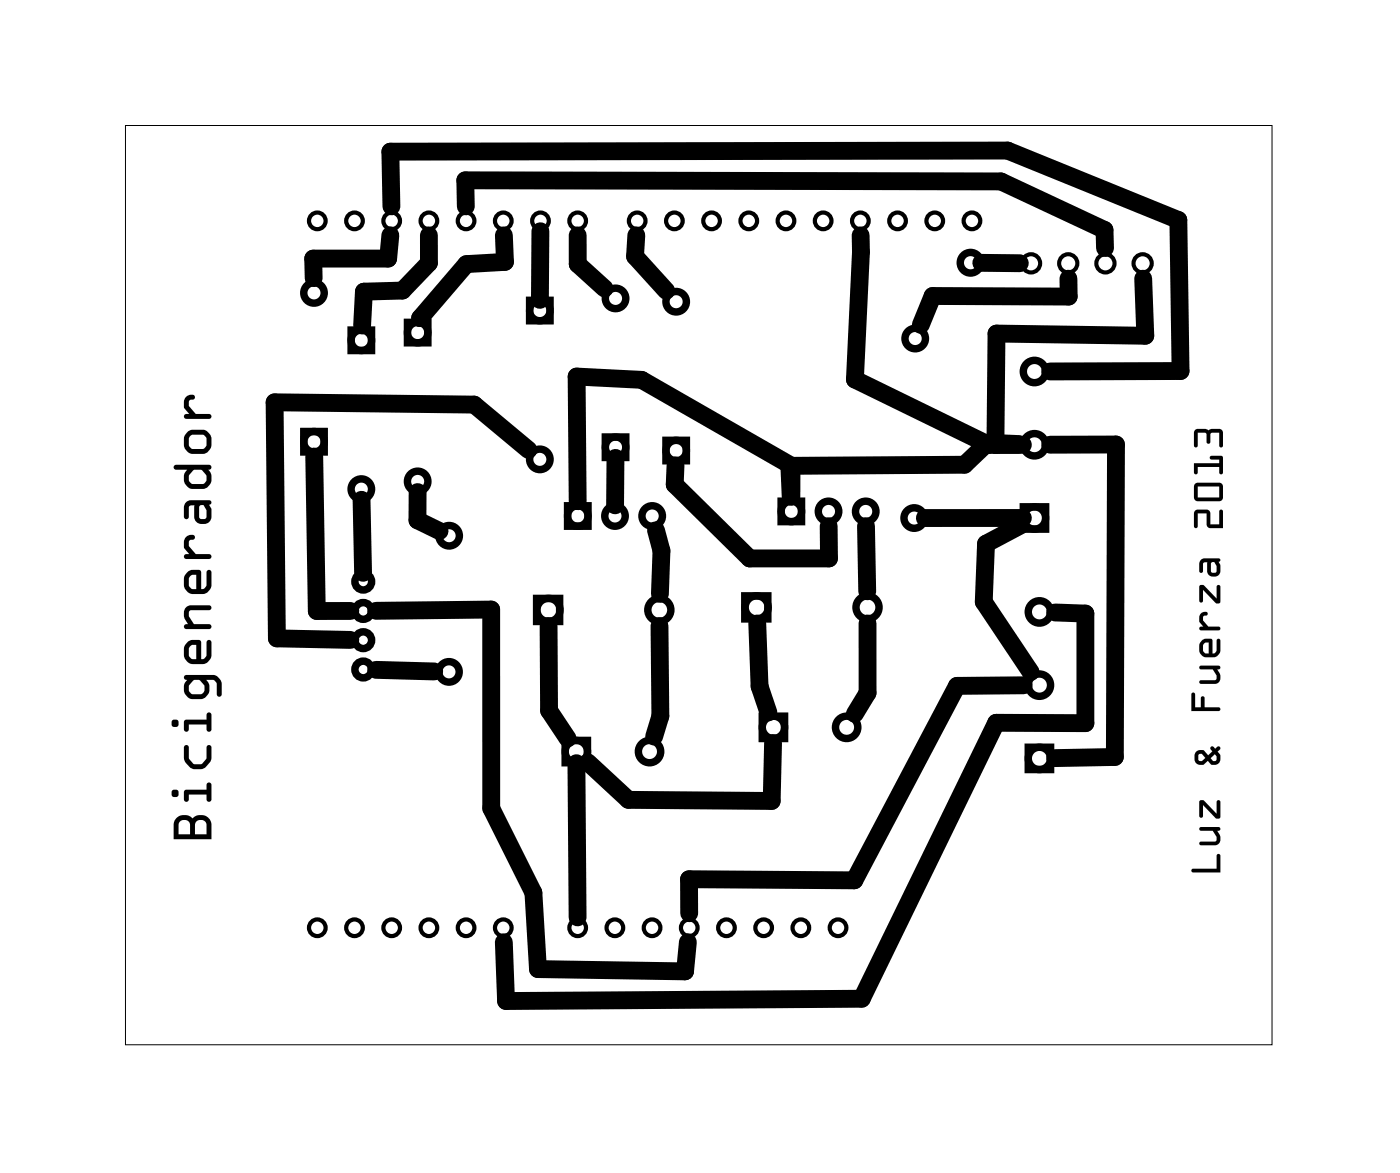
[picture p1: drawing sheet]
<svg xmlns="http://www.w3.org/2000/svg" width="96mm" height="80mm" viewBox="0 0 96 80" stroke-linecap="round" stroke-linejoin="round" font-family="sans-serif">
<path d="M8.6 8.6h78.3v62.7h-78.3z" fill="none" stroke="#000" stroke-width=".07"/>
<g fill="none" stroke="#000" stroke-width=".51">
<path d="M20.7 29.5h1.4v1.4h-1.4zM24 22.5h1.4v1.4h-1.4zM27.8 22h1.4v1.4h-1.4zM36.2 20.5h1.4v1.4h-1.4zM38.8 34.5h1.4v1.4h-1.4zM41.3 29.8h1.4v1.4h-1.4zM45.5 30.1h1.4v1.4h-1.4zM53.3 34.2h1.4v1.4h-1.4zM69.9 34.6h1.5v1.5h-1.5zM36.6 40.9h1.6v1.5h-1.6zM38.6 50.5h1.5v1.6h-1.5zM50.9 40.7h1.5v1.6h-1.5z"/>
<path d="M52.1 48.9h1.5v1.5h-1.5zM70.2 51h1.5v1.5h-1.5z"/>
<circle cx="21.4" cy="20" r=".7"/>
<circle cx="66.3" cy="17.9" r=".7"/>
<circle cx="21.4" cy="30.2" r=".7"/>
<circle cx="24.7" cy="33.4" r=".7"/>
<circle cx="24.7" cy="23.2" r=".7"/>
<circle cx="24.8" cy="39.7" r=".57"/>
<circle cx="28.5" cy="32.9" r=".7"/>
<circle cx="28.5" cy="22.7" r=".7"/>
<circle cx="30.7" cy="36.6" r=".7"/>
<circle cx="36.9" cy="31.4" r=".7"/>
<circle cx="36.9" cy="21.2" r=".7"/>
<circle cx="39.5" cy="35.2" r=".7"/>
<circle cx="42" cy="35.2" r=".7"/>
<circle cx="42" cy="30.5" r=".7"/>
<circle cx="42" cy="20.4" r=".7"/>
<circle cx="44.5" cy="35.2" r=".7"/>
<circle cx="46.2" cy="30.8" r=".7"/>
<circle cx="46.2" cy="20.6" r=".7"/>
<circle cx="54" cy="34.9" r=".7"/>
<circle cx="56.6" cy="34.9" r=".7"/>
<circle cx="59.1" cy="34.9" r=".7"/>
<circle cx="62.4" cy="35.4" r=".7"/>
<circle cx="62.5" cy="23.1" r=".7"/>
<circle cx="70.6" cy="35.4" r=".76"/>
<circle cx="70.6" cy="25.4" r=".76"/>
<circle cx="70.6" cy="30.4" r=".76"/>
<circle cx="24.8" cy="41.7" r=".57"/>
<circle cx="24.8" cy="45.7" r=".57"/>
<circle cx="24.8" cy="43.7" r=".57"/>
<circle cx="30.7" cy="45.9" r=".7"/>
<circle cx="37.5" cy="41.6" r=".79"/>
<circle cx="39.4" cy="51.3" r=".76"/>
<circle cx="44.4" cy="51.3" r=".76"/>
<circle cx="45" cy="41.6" r=".79"/>
<circle cx="51.7" cy="41.5" r=".79"/>
<circle cx="52.8" cy="49.7" r=".76"/>
<circle cx="57.8" cy="49.7" r=".76"/>
<circle cx="59.2" cy="41.5" r=".79"/>
<circle cx="71" cy="51.8" r=".76"/>
<circle cx="71" cy="41.8" r=".76"/>
<circle cx="71" cy="46.8" r=".76"/>
</g>
<g fill="none" stroke="#000" stroke-width=".29">
<circle cx="21.7" cy="15.1" r=".57"/>
<circle cx="24.2" cy="15.1" r=".57"/>
<circle cx="26.7" cy="15.1" r=".57"/>
<circle cx="29.3" cy="15.1" r=".57"/>
<circle cx="31.8" cy="15.1" r=".57"/>
<circle cx="34.4" cy="15.1" r=".57"/>
<circle cx="36.9" cy="15.1" r=".57"/>
<circle cx="39.4" cy="15.1" r=".57"/>
<circle cx="43.5" cy="15.1" r=".57"/>
<circle cx="46.1" cy="15.1" r=".57"/>
<circle cx="48.6" cy="15.1" r=".57"/>
<circle cx="51.1" cy="15.1" r=".57"/>
<circle cx="53.7" cy="15.1" r=".57"/>
<circle cx="56.2" cy="15.1" r=".57"/>
<circle cx="58.8" cy="15.1" r=".57"/>
<circle cx="61.3" cy="15.1" r=".57"/>
<circle cx="63.8" cy="15.1" r=".57"/>
<circle cx="66.4" cy="15.1" r=".57"/>
<circle cx="21.7" cy="63.3" r=".57"/>
<circle cx="24.2" cy="63.3" r=".57"/>
<circle cx="26.7" cy="63.3" r=".57"/>
<circle cx="29.3" cy="63.3" r=".57"/>
<circle cx="31.8" cy="63.3" r=".57"/>
<circle cx="34.4" cy="63.3" r=".57"/>
<circle cx="39.4" cy="63.3" r=".57"/>
<circle cx="42" cy="63.3" r=".57"/>
<circle cx="44.5" cy="63.3" r=".57"/>
<circle cx="47.1" cy="63.3" r=".57"/>
<circle cx="49.6" cy="63.3" r=".57"/>
<circle cx="52.1" cy="63.3" r=".57"/>
<circle cx="54.7" cy="63.3" r=".57"/>
<circle cx="57.2" cy="63.3" r=".57"/>
</g>
<g fill="#000">
<path d="M81.6 34.9l.2-.1 .8 .1 .1 .1v.8h.6v-.9a.13 .13 0 0 1 .1-.1 .13 .13 0 0 1 .1 .1v1.2h-.8l-.2-.1-.1-.2v-.8h-.6v.9a.13 .13 0 0 1-.1 .2 .14 .14 0 0 1-.2-.2v-.9zM81.6 33h.2h1.6l.1 .2v.9l-.2 .1h-1.6l-.2-.2v-.8zM81.8 33.2v.8h1.5v-.8zM81.5 31.6h1.8v-.2h-.6a.13 .13 0 0 1-.1-.2 .13 .13 0 0 1 .1-.1h.7l.1 .1v1.1a.13 .13 0 0 1-.1 .1 .13 .13 0 0 1-.1-.1v-.4h-1.5v.4a.13 .13 0 0 1-.1 .1 .13 .13 0 0 1-.2-.1zM81.6 29.4a.92 .92 0 0 1 .8-.1l.1 .1 .1-.1a.92 .92 0 0 1 .8 .1l.1 .1v.9a.13 .13 0 0 1-.1 .1 .13 .13 0 0 1-.1-.1v-.9l-.6 .1v.6a.13 .13 0 0 1-.2 .1 .13 .13 0 0 1-.1-.1v-.6l-.6-.1v.9a.13 .13 0 0 1-.1 .1 .13 .13 0 0 1-.2-.1v-.9z"/>
<path d="M81.6 34.9l.2-.1 .8 .1 .1 .1v.8h.6v-.9a.13 .13 0 0 1 .1-.1 .13 .13 0 0 1 .1 .1v1.2h-.8l-.2-.1-.1-.2v-.8h-.6v.9a.13 .13 0 0 1-.1 .2 .14 .14 0 0 1-.2-.2v-.9zM81.6 34.9l-.1 .1v.9a.14 .14 0 0 0 .2 .2 .13 .13 0 0 0 .1-.2v-.9h.6l.1 1 .2 .1h.8v-1.2a.13 .13 0 0 0-.1-.1 .13 .13 0 0 0-.1 .1v.9h-.7v-.8v-.1l-.8-.1zM81.6 33h.2h1.6l.1 .2v.9l-.2 .1h-1.6l-.2-.2v-.8zM81.6 33l-.1 .2v.8l.2 .2h1.6l.2-.1v-.9l-.1-.2h-1.6zM81.8 33.2v.8h1.5v-.8zM81.8 33.2h1.5v.8h-1.5zM81.5 31.6h1.8v-.2h-.6a.13 .13 0 0 1-.1-.2 .13 .13 0 0 1 .1-.1l.8 .1v1.1a.13 .13 0 0 1-.1 .1 .13 .13 0 0 1-.1-.1v-.4h-1.5v.4a.13 .13 0 0 1-.1 .1 .13 .13 0 0 1-.2-.1zM81.5 31.6v.7a.13 .13 0 0 0 .2 .1 .13 .13 0 0 0 .1-.1v-.4h1.5v.4a.13 .13 0 0 0 .1 .1 .13 .13 0 0 0 .1-.1v-1.1l-.1-.1h-.7a.13 .13 0 0 0-.1 .1 .13 .13 0 0 0 .1 .2h.6v.2zM81.6 29.4a.92 .92 0 0 1 .8-.1l.1 .1 .1-.1a.92 .92 0 0 1 .8 .1l.1 .1v.9a.13 .13 0 0 1-.1 .1 .13 .13 0 0 1-.1-.1v-.9l-.6 .1v.6a.13 .13 0 0 1-.2 .1 .13 .13 0 0 1-.1-.1v-.6l-.6-.1v.9a.13 .13 0 0 1-.1 .1 .13 .13 0 0 1-.2-.1v-.9zM81.6 29.4l-.1 .1v.9a.13 .13 0 0 0 .2 .1 .13 .13 0 0 0 .1-.1v-.9l.6 .1v.6a.13 .13 0 0 0 .1 .1 .13 .13 0 0 0 .1-.1l.1-.6 .6-.1v.9a.13 .13 0 0 0 .1 .1 .13 .13 0 0 0 .1-.1v-.9l-.1-.1a.92 .92 0 0 0-.8-.1l-.1 .1-.1-.1a.92 .92 0 0 0-.8 .1z"/>
<path d="M12.1 55.8l.3-.1 .2-.1 .5 .3a.74 .74 0 0 1 .8-.2 .74 .74 0 0 1 .5 .6v1h-2.5v-1.2zM13.4 56.1l-.1 .2v.7h.8v-.7a.4 .4 0 0 0-.3-.3 .4 .4 0 0 0-.4 .1zM12.3 56.1l-.1 .2v.7h.8v-.7a.4 .4 0 0 0-.3-.3 .4 .4 0 0 0-.4 .1zM12.6 54l1.5-.1v-.3a.17 .17 0 0 1 .2-.2 .17 .17 0 0 1 .1 .2v1a.17 .17 0 0 1-.1 .1 .17 .17 0 0 1-.2-.1v-.4h-1.2v.4a.17 .17 0 0 1-.2 .1 .17 .17 0 0 1-.1-.1zM11.7 54.2a.26 .26 0 0 1 .5 0 .26 .26 0 0 1-.5 0zM12.6 50.9h.2l.1 .1v.8l.4 .4h.5l.3-.4v-.8a.17 .17 0 0 1 .2-.1 .17 .17 0 0 1 .1 .1v.7a.95 .95 0 0 1-.9 .8 .95 .95 0 0 1-.9-.8zM12.6 49.2l1.5-.1v-.3a.17 .17 0 0 1 .2-.2 .17 .17 0 0 1 .1 .2v1a.17 .17 0 0 1-.1 .2 .17 .17 0 0 1-.2-.2v-.3h-1.2v.3a.17 .17 0 0 1-.2 .2 .17 .17 0 0 1-.1-.2zM11.7 49.4a.26 .26 0 0 1 .5 0 .26 .26 0 0 1-.5 0zM12.6 46.1h2.1l.4 .4v.9a.17 .17 0 0 1-.1 .2 .17 .17 0 0 1-.2-.2v-.8l-.2-.2h-.5a.76 .76 0 0 1 .2 .8l-.2 .4a1.16 1.16 0 0 1-1 .1h-.2l-.2-.3a.88 .88 0 0 1-.1-.8l.2-.2-.2-.1zM13.2 46.5l-.3 .3v.4l.3 .2h.6a.48 .48 0 0 0 .1-.6l-.3-.4zM12.8 43.9a.91 .91 0 0 1 .9-.2v1.3h.2l.2-.2v-.9a.17 .17 0 0 1 .2-.2 .17 .17 0 0 1 .1 .2v.9l-.2 .4a1.37 1.37 0 0 1-1.2 .1l-.2-.2a.83 .83 0 0 1-.2-.8zM13 44.1l-.1 .2v.5l.2 .2h.3v-1zM12.7 41.5l.3-.2h1.3a.17 .17 0 0 1 .1 .2 .17 .17 0 0 1-.1 .2h-1.3l-.1 .1v.3l.3 .5h1.1a.17 .17 0 0 1 .1 .2 .17 .17 0 0 1-.1 .1h-1.6a.17 .17 0 0 1-.1-.1 .17 .17 0 0 1 .1-.2h.1a.9 .9 0 0 1-.1-1.1zM12.8 39.1a.91 .91 0 0 1 .9-.1v1.2h.2l.2-.2v-.9a.17 .17 0 0 1 .2-.2 .17 .17 0 0 1 .1 .2v.9l-.2 .4a1.37 1.37 0 0 1-1.2 .1l-.2-.2a.83 .83 0 0 1-.2-.8zM13 39.3l-.1 .2v.5l.2 .2h.3v-1zM12.7 36.7l.4-.2a.18 .18 0 0 1 .2 .2 .18 .18 0 0 1-.2 .1l-.2 .1v.4l.5 .5h.9a.17 .17 0 0 1 .1 .2 .17 .17 0 0 1-.1 .2h-1.6a.17 .17 0 0 1-.1-.2 .17 .17 0 0 1 .1-.2h.2l-.3-.4v-.4zM12.7 34.3l.3-.1h1.3a.15 .15 0 0 1 .1 .1 .15 .15 0 0 1-.1 .2 .91 .91 0 0 1-.2 1.2 .59 .59 0 0 1-.8-.4v-.8l-.4 .1v.7a.17 .17 0 0 1-.2 .1 .17 .17 0 0 1-.1-.1v-.7zM13.6 34.5v.8l.1 .1h.3l.1-.1v-.5l-.2-.3zM11.9 31.8l2.4-.1a.17 .17 0 0 1 .1 .2 .17 .17 0 0 1-.2 .2l.2 .4v.4l-.2 .3a1.39 1.39 0 0 1-1.2 .2 .78 .78 0 0 1-.4-1.1l.2-.2h-.8l-.1-.1zM13.2 32.1l-.3 .4v.3l.1 .1 .2 .1h.8l.1-.2v-.3l-.3-.4zM12.8 29.5a1.32 1.32 0 0 1 1.1-.2l.4 .3a.83 .83 0 0 1 .1 .8l-.2 .4a1.37 1.37 0 0 1-1.2 .2l-.2-.2a.83 .83 0 0 1-.2-.9zM13 29.8l-.1 .2v.4l.2 .2h.8l.2-.1v-.6l-.2-.2h-.7zM12.7 27.1l.4-.2a.18 .18 0 0 1 .2 .2 .18 .18 0 0 1-.2 .2l-.2 .1v.3l.5 .6h.9a.17 .17 0 0 1 .1 .1 .17 .17 0 0 1-.1 .2h-1.6a.17 .17 0 0 1-.1-.2 .17 .17 0 0 1 .1-.1h.2l-.3-.5v-.4z"/>
<path d="M12.1 55.8l.3-.1 .2-.1 .5 .3a.74 .74 0 0 1 .8-.2 .74 .74 0 0 1 .5 .6v1h-2.5v-1.2zM12.1 55.8l-.2 .3v1.2h2.5v-1a.74 .74 0 0 0-.5-.6 .74 .74 0 0 0-.8 .2 .79 .79 0 0 0-1-.1zM13.4 56.1l-.1 .2v.7h.8v-.7a.4 .4 0 0 0-.3-.3 .4 .4 0 0 0-.4 .1zM13.4 56.1l.4-.1a.34 .34 0 0 1 .3 .3v.7h-.8v-.7zM12.3 56.1l-.1 .2v.7h.8v-.7a.4 .4 0 0 0-.3-.3 .4 .4 0 0 0-.4 .1zM12.3 56.1l.3-.1a.34 .34 0 0 1 .4 .3v.7h-.8v-.7zM12.6 54l1.5-.1v-.3a.17 .17 0 0 1 .2-.2 .17 .17 0 0 1 .1 .2v1a.17 .17 0 0 1-.1 .1 .17 .17 0 0 1-.2-.1v-.4h-1.2v.4a.17 .17 0 0 1-.2 .1 .17 .17 0 0 1-.1-.1zM12.6 54v.6a.17 .17 0 0 0 .1 .1 .17 .17 0 0 0 .2-.1v-.4h1.2v.4a.17 .17 0 0 0 .2 .1 .17 .17 0 0 0 .1-.1v-1a.17 .17 0 0 0-.1-.2 .17 .17 0 0 0-.2 .2v.3zM11.7 54.2a.26 .26 0 0 1 .5 0 .26 .26 0 0 1-.5 0zM11.7 54.2a.26 .26 0 0 0 .5 0 .26 .26 0 0 0-.5 0zM12.6 50.9h.2l.1 .1v.8l.4 .4h.5l.3-.4v-.8a.17 .17 0 0 1 .2-.1 .17 .17 0 0 1 .1 .1v.7l-.1 .4a.96 .96 0 0 1-.9 .4 .96 .96 0 0 1-.8-.7zM12.6 50.9v.9l.3 .5a.96 .96 0 0 0 1.2 0l.3-.4v-.9a.17 .17 0 0 0-.1-.1 .17 .17 0 0 0-.2 .1v.8l-.3 .4h-.5l-.4-.4v-.8l-.1-.1zM12.6 49.2l1.5-.1v-.3a.17 .17 0 0 1 .2-.2 .17 .17 0 0 1 .1 .2v1a.17 .17 0 0 1-.1 .2 .17 .17 0 0 1-.2-.2v-.3h-1.2v.3a.17 .17 0 0 1-.2 .2 .17 .17 0 0 1-.1-.2zM12.6 49.2v.6a.17 .17 0 0 0 .1 .2 .17 .17 0 0 0 .2-.2v-.3h1.2v.3a.17 .17 0 0 0 .2 .2 .17 .17 0 0 0 .1-.2v-1a.17 .17 0 0 0-.1-.2 .17 .17 0 0 0-.2 .2v.3zM11.7 49.4a.26 .26 0 0 1 .5 0 .26 .26 0 0 1-.5 0zM11.7 49.4a.26 .26 0 0 0 .5 0 .26 .26 0 0 0-.5 0zM12.6 46.1h2.1l.4 .4v.9a.17 .17 0 0 1-.1 .2 .17 .17 0 0 1-.2-.2v-.8l-.2-.2h-.5a.76 .76 0 0 1 .2 .8l-.2 .4a1.16 1.16 0 0 1-1 .1h-.2l-.2-.3a.88 .88 0 0 1-.1-.8l.2-.2a.17 .17 0 0 1-.2-.1 .17 .17 0 0 1 0-.2zM12.6 46.1a.17 .17 0 0 0 0 .2 .17 .17 0 0 0 .2 .1l-.2 .2a.88 .88 0 0 0 .1 .8l.2 .3h.2a1.16 1.16 0 0 0 1-.1l.2-.4a.75 .75 0 0 0-.2-.8h.5l.2 .2v.8a.17 .17 0 0 0 .2 .2 .17 .17 0 0 0 .1-.2v-.9l-.4-.4zM13.2 46.5l-.3 .3v.4l.3 .2h.6a.48 .48 0 0 0 .1-.6l-.3-.4zM13.2 46.5l.4-.1 .4 .5a.43 .43 0 0 1-.2 .5h-.6l-.3-.2v-.4zM12.8 43.9a.8 .8 0 0 1 .8-.2l.1 .2v1.1h.2l.2-.2v-.9a.17 .17 0 0 1 .2-.2 .17 .17 0 0 1 .1 .2v.9l-.2 .4a1.37 1.37 0 0 1-1.2 .1l-.2-.1-.2-.3v-.7zM12.8 43.9l-.2 .4a.87 .87 0 0 0 .3 .9l.1 .1a1.37 1.37 0 0 0 1.2-.1l.2-.4v-.9a.17 .17 0 0 0-.1-.2 .17 .17 0 0 0-.2 .2v.9l-.2 .2h-.2v-1.1l-.1-.2a.97 .97 0 0 0-.8 .2zM13 44.1l-.1 .2v.5l.2 .2h.3v-1zM13 44.1l.4-.1v1h-.3l-.2-.2v-.5zM12.7 41.5l.3-.2h1.3a.17 .17 0 0 1 .1 .2 .17 .17 0 0 1-.1 .2h-1.3l-.1 .1v.3l.3 .5h1.1a.17 .17 0 0 1 .1 .2 .17 .17 0 0 1-.1 .1h-1.6a.17 .17 0 0 1-.1-.1 .17 .17 0 0 1 .1-.2h.1a.9 .9 0 0 1-.1-1.1zM12.7 41.5l-.1 .1v.4l.2 .6h-.1a.17 .17 0 0 0-.1 .2 .17 .17 0 0 0 .1 .1h1.6a.17 .17 0 0 0 .1-.1 .17 .17 0 0 0-.1-.2h-1.1l-.3-.5v-.3l.1-.1h1.3a.16 .16 0 0 0 .1-.2 .16 .16 0 0 0-.1-.2h-1.3zM12.8 39.1a.8 .8 0 0 1 .8-.2l.1 .2v1.1h.2l.2-.2v-.9a.17 .17 0 0 1 .2-.2 .17 .17 0 0 1 .1 .2v.9l-.2 .4a1.37 1.37 0 0 1-1.2 .1l-.2-.1-.2-.3v-.7zM12.8 39.1l-.2 .4a.87 .87 0 0 0 .3 .9l.1 .1a1.37 1.37 0 0 0 1.2-.1l.2-.4v-.9a.17 .17 0 0 0-.1-.2 .17 .17 0 0 0-.2 .2v.9l-.2 .2h-.2v-1.1l-.1-.2a.97 .97 0 0 0-.8 .2zM13 39.3l-.1 .2v.5l.2 .2h.3v-1zM13 39.3l.4-.1v1h-.3l-.2-.2v-.5zM12.7 36.7l.4-.2a.18 .18 0 0 1 .2 .2 .18 .18 0 0 1-.2 .2l-.2 .1v.3l.5 .5h.9a.17 .17 0 0 1 .1 .2 .17 .17 0 0 1-.1 .2h-1.6a.17 .17 0 0 1-.1-.2 .17 .17 0 0 1 .1-.2h.2l-.3-.4v-.4zM12.7 36.7l-.1 .3v.4l.3 .4h-.2a.17 .17 0 0 0-.1 .2 .17 .17 0 0 0 .1 .2h1.6a.17 .17 0 0 0 .1-.2 .17 .17 0 0 0-.1-.2h-.9l-.5-.5v-.4a.28 .28 0 0 0 .4-.3l-.2-.1zM12.7 34.3l.3-.2h1.3a.15 .15 0 0 1 .1 .2 .15 .15 0 0 1-.1 .2l.1 .2a.92 .92 0 0 1-.3 1 .59 .59 0 0 1-.8-.4v-.8l-.4 .1v.7a.17 .17 0 0 1-.2 .1 .17 .17 0 0 1-.1-.1v-.7zM12.7 34.3a1.36 1.36 0 0 0-.1 1l.1 .1 .2-.1v-.7l.4-.1v.1a1.35 1.35 0 0 0 .1 1 .63 .63 0 0 0 1-.3 .86 .86 0 0 0-.1-.8 .15 .15 0 0 0 .1-.2 .15 .15 0 0 0-.1-.1h-1.3zM13.6 34.5v.8l.1 .1h.3l.1-.1v-.5l-.2-.3zM13.6 34.5h.3a.84 .84 0 0 1 .2 .8l-.3 .1-.2-.1zM11.9 31.8l2.4-.1a.17 .17 0 0 1 .1 .2 .17 .17 0 0 1-.2 .2l.2 .4v.4l-.2 .3a1.4 1.4 0 0 1-1.2 .2l-.3-.3a.88 .88 0 0 1-.1-.8l.2-.2h-.8l-.1-.1zM11.9 31.8v.2l.1 .1h.8l-.2 .2a.88 .88 0 0 0 .1 .8l.2 .2a1.87 1.87 0 0 0 1.2 0l.2-.2 .1-.3v-.4l-.2-.3a.17 .17 0 0 0 .2-.2 .17 .17 0 0 0-.1-.2zM13.2 32.1l-.3 .4v.3l.1 .2h.8h.2l.1-.2v-.3l-.3-.4zM13.2 32.1h.6l.3 .4v.3l-.1 .2h-.8l-.2-.1-.1-.1v-.3zM12.8 29.5l.4-.2h.7l.2 .1 .3 .4v.2v.5l-.2 .3a1.37 1.37 0 0 1-1.2 .2l-.2-.2-.2-.3v-.6zM12.8 29.5l-.2 .5a.87 .87 0 0 0 .3 .9l.1 .1a1.37 1.37 0 0 0 1.2-.2l.2-.4a.79 .79 0 0 0-.1-.8l-.4-.3a1.32 1.32 0 0 0-1.1 .2zM13 29.8l-.1 .2v.4l.2 .2h.8l.2-.1v-.6l-.2-.2h-.7zM13 29.8l.2-.1h.7l.2 .2v.6l-.2 .2-.8-.1-.2-.2v-.4zM12.7 27.1l.4-.2a.18 .18 0 0 1 .2 .2 .18 .18 0 0 1-.2 .2l-.2 .1v.3l.5 .6h.9a.17 .17 0 0 1 .1 .1 .17 .17 0 0 1-.1 .2h-1.6a.17 .17 0 0 1-.1-.2 .17 .17 0 0 1 .1-.1h.2l-.3-.5v-.4zM12.7 27.1l-.1 .3v.4l.3 .5h-.2a.17 .17 0 0 0-.1 .1 .17 .17 0 0 0 .1 .2h1.6a.17 .17 0 0 0 .1-.2 .17 .17 0 0 0-.1-.1h-.9l-.5-.6v-.4a.28 .28 0 0 0 .4-.2l-.2-.1z"/>
<path d="M81.4 59.3h1.7v-.9a.13 .13 0 0 1 .1-.1 .13 .13 0 0 1 .1 .1v1.2h-1.8l-.1-.1zM81.9 56.5h1.3a.13 .13 0 0 1 .1 .1 .13 .13 0 0 1-.1 .1h-.1a.56 .56 0 0 1 .3 .6 .56 .56 0 0 1-.4 .4h-1a.13 .13 0 0 1-.1-.1 .13 .13 0 0 1 .1-.1l1-.1 .1-.3-.3-.4h-.8zM81.9 54.7h.3l.9 .9v-.8a.13 .13 0 0 1 .1-.2 .13 .13 0 0 1 .1 .2v1.1h-.3l-.8-.9v.7a.13 .13 0 0 1-.2 .1 .13 .13 0 0 1-.1-.1zM81.7 51.3l.5-.1 .3 .4 .3-.3-.1-.1a.15 .15 0 0 1 .1-.2 .15 .15 0 0 1 .2 .1l.1-.1a.13 .13 0 0 1 .2 0 .13 .13 0 0 1 0 .2l-.2 .1a.49 .49 0 0 1 .2 .7 .49 .49 0 0 1-.6 .2l-.2-.3-.3 .3a.51 .51 0 0 1-.6-.2 .51 .51 0 0 1 .1-.7zM82.7 51.8l.1 .2h.2l.1-.4-.1-.1zM81.9 51.5l-.1 .3 .1 .2h.2l.2-.3-.2-.2zM81.4 47.3l.2 .1v.9h.4v-.6a.13 .13 0 0 1 .1-.2 .14 .14 0 0 1 .2 .2v.6h.9a.13 .13 0 0 1 .1 .1 .13 .13 0 0 1-.1 .1h-1.8zM81.9 45.5l1.3-.1a.13 .13 0 0 1 .1 .2 .13 .13 0 0 1-.1 .1h-.1a.56 .56 0 0 1 .3 .5 .56 .56 0 0 1-.4 .5h-1a.13 .13 0 0 1-.1-.1 .13 .13 0 0 1 .1-.2h1l.1-.3-.3-.4h-.8zM82.1 43.7l.3-.1h.4v1h.1l.2-.2v-.7a.13 .13 0 0 1 .1-.1 .13 .13 0 0 1 .1 .1v.8l-.1 .2a1.05 1.05 0 0 1-.9 .2l-.3-.2a.63 .63 0 0 1-.1-.6zM82.2 43.9v.6l.1 .1h.2v-.7zM82 41.9l.3-.1a.14 .14 0 0 1 .2 .1 .14 .14 0 0 1-.2 .1l-.1 .1v.3l.3 .4h.7a.13 .13 0 0 1 .1 .1 .13 .13 0 0 1-.1 .1h-1.2a.13 .13 0 0 1-.1-.1 .13 .13 0 0 1 .1-.1h.2l-.3-.4v-.2zM81.9 40h.3l.9 .9v-.8a.13 .13 0 0 1 .1-.2 .13 .13 0 0 1 .1 .2v1.1h-.3l-.8-.9v.7a.13 .13 0 0 1-.2 .1 .13 .13 0 0 1-.1-.1zM82 38.2l.3-.1h.9a.12 .12 0 0 1 .1 .1 .12 .12 0 0 1-.1 .2l.1 .2v.4a.46 .46 0 0 1-.4 .4 .46 .46 0 0 1-.5-.4v-.6l-.2 .1v.5a.13 .13 0 0 1-.2 .1 .13 .13 0 0 1-.1-.1v-.5zM82.7 38.4v.6l.3 .1 .1-.5-.2-.2z"/>
<path d="M81.4 59.3h1.7v-.9a.13 .13 0 0 1 .1-.1 .13 .13 0 0 1 .1 .1v1.2h-1.8l-.1-.1zM81.4 59.3v.2l.1 .1h1.8v-1.2a.13 .13 0 0 0-.1-.1 .13 .13 0 0 0-.1 .1v.9zM81.9 56.5h1.3a.13 .13 0 0 1 .1 .1 .13 .13 0 0 1-.1 .1h-.1a.58 .58 0 0 1-.1 1h-1a.13 .13 0 0 1-.1-.1 .13 .13 0 0 1 .1-.1l1-.1 .1-.3-.3-.4h-.8zM81.9 56.5l.1 .2h.8l.3 .4-.1 .3-1 .1a.12 .12 0 0 0-.1 .1 .12 .12 0 0 0 .1 .1h1a.5 .5 0 0 0 .3-.7l-.2-.3h.1a.13 .13 0 0 0 .1-.1 .13 .13 0 0 0-.1-.1zM81.9 54.7h.3l.9 .9v-.8a.13 .13 0 0 1 .1-.2 .13 .13 0 0 1 .1 .2v1.1h-.3l-.8-.9v.7a.13 .13 0 0 1-.2 .1 .13 .13 0 0 1-.1-.1zM81.9 54.7v1a.13 .13 0 0 0 .1 .1 .13 .13 0 0 0 .1-.1v-.7l.9 .9h.3v-1.1a.13 .13 0 0 0-.1-.2 .13 .13 0 0 0-.1 .2v.8l-.9-.9zM81.7 51.3l.5-.1 .3 .4 .3-.3-.1-.1a.16 .16 0 0 1 .1-.2 .16 .16 0 0 1 .2 .1l.1-.1a.13 .13 0 0 1 .2 0 .13 .13 0 0 1 0 .2l-.2 .1a.49 .49 0 0 1 .2 .7 .49 .49 0 0 1-.6 .2l-.2-.3-.3 .3a.52 .52 0 0 1-.6-.2 .52 .52 0 0 1 .1-.7zM81.7 51.3a.51 .51 0 0 0-.1 .7 .51 .51 0 0 0 .6 .2l.3-.3 .2 .3a.47 .47 0 0 0 .5-.1 .47 .47 0 0 0 .1-.6l-.2-.2 .2-.1a.13 .13 0 0 0 0-.2 .13 .13 0 0 0-.2 0l-.1 .1a.15 .15 0 0 0-.2-.1 .15 .15 0 0 0-.1 .2l.1 .1-.3 .3-.3-.4zM82.7 51.8l.1 .2 .2-.1 .1-.3-.1-.1zM82.7 51.8l.3-.3 .1 .1-.1 .4h-.2zM81.9 51.5l-.1 .3 .1 .1 .2 .1 .2-.3-.2-.2zM81.9 51.5h.2l.2 .2-.2 .3h-.2l-.1-.2zM81.4 47.3l.2 .1v.9h.4v-.6a.13 .13 0 0 1 .1-.2 .14 .14 0 0 1 .2 .2v.6h.9a.13 .13 0 0 1 .1 .1 .13 .13 0 0 1-.1 .1h-1.8zM81.4 47.3v1.2h1.8a.13 .13 0 0 0 .1-.1 .13 .13 0 0 0-.1-.1h-.9v-.6a.14 .14 0 0 0-.2-.2 .13 .13 0 0 0-.1 .2v.6h-.4v-.9zM81.9 45.5l1.3-.1a.13 .13 0 0 1 .1 .2 .13 .13 0 0 1-.1 .1h-.1a.58 .58 0 0 1-.1 1h-1a.13 .13 0 0 1-.1-.1 .13 .13 0 0 1 .1-.2h1l.1-.3-.3-.4h-.8zM81.9 45.5l.1 .2h.8l.3 .4-.1 .3h-1a.12 .12 0 0 0-.1 .2 .12 .12 0 0 0 .1 .1h1a.5 .5 0 0 0 .3-.7l-.2-.3h.1a.13 .13 0 0 0 .1-.1 .13 .13 0 0 0-.1-.2zM82.1 43.7l.3-.1h.4v1l.3-.2v-.7a.13 .13 0 0 1 .1-.1 .13 .13 0 0 1 .1 .1v.8l-.1 .2a1.05 1.05 0 0 1-.9 .2l-.4-.4v-.5zM82.1 43.7l-.2 .4a.66 .66 0 0 0 .2 .7l.2 .1a1.05 1.05 0 0 0 .9-.2l.1-.2v-.8a.13 .13 0 0 0-.1-.1 .13 .13 0 0 0-.1 .1v.7l-.2 .2h-.1v-1h-.4zM82.2 43.9v.6l.1 .1h.2v-.7zM82.2 43.9h.3v.7h-.2l-.1-.1zM82 41.9l.3-.1a.14 .14 0 0 1 .2 .1 .14 .14 0 0 1-.2 .1l-.1 .1v.3l.3 .4h.7a.13 .13 0 0 1 .1 .1 .13 .13 0 0 1-.1 .1h-1.2a.13 .13 0 0 1-.1-.1 .13 .13 0 0 1 .1-.1h.2l-.3-.4v-.2zM82 41.9l-.1 .3v.2l.3 .4h-.2a.13 .13 0 0 0-.1 .1 .13 .13 0 0 0 .1 .1h1.2a.13 .13 0 0 0 .1-.1 .13 .13 0 0 0-.1-.1h-.7l-.4-.4 .1-.3a.19 .19 0 0 0 .2-.1 .19 .19 0 0 0 0-.2h-.1zM81.9 40h.3l.9 .9v-.8a.13 .13 0 0 1 .1-.2 .13 .13 0 0 1 .1 .2v1.1h-.3l-.8-.9v.7a.13 .13 0 0 1-.2 .1 .13 .13 0 0 1-.1-.1zM81.9 40v1a.13 .13 0 0 0 .1 .1 .13 .13 0 0 0 .1-.1v-.7l.9 .9h.3v-1.1a.13 .13 0 0 0-.1-.2 .13 .13 0 0 0-.1 .2v.8l-.9-.9zM82 38.2l.3-.1h.9a.12 .12 0 0 1 .1 .1 .12 .12 0 0 1-.1 .2l.1 .2v.4a.46 .46 0 0 1-.4 .4 .46 .46 0 0 1-.5-.4v-.6l-.2 .1v.5a.13 .13 0 0 1-.2 .1 .13 .13 0 0 1-.1-.1v-.5zM82 38.2l-.1 .3v.5a.13 .13 0 0 0 .1 .1 .13 .13 0 0 0 .1-.1l.1-.5 .3-.1-.1 .6a.46 .46 0 0 0 .5 .4 .46 .46 0 0 0 .4-.4v-.4l-.1-.2a.12 .12 0 0 0 .1-.2 .12 .12 0 0 0-.1-.1h-.9zM82.7 38.4v.6l.3 .1 .1-.5-.2-.2zM82.7 38.4h.2l.2 .2-.1 .5-.3-.1z"/>
</g>
<g fill="none" stroke="#000" stroke-width=".28">
<circle cx="70.4" cy="18" r=".62"/>
<circle cx="72.9" cy="18" r=".62"/>
<circle cx="75.5" cy="18" r=".62"/>
<circle cx="78" cy="18" r=".62"/>
</g>
<g fill="none" stroke="#000" stroke-width="1.2">
<path d="M26.7 16.1l-.2 1.6h-5.1v1.3M26.7 14.1v-3.7l42.1-.1 11.7 4.7 .1 10.3-8.9 .1M29.3 16.1v1.9l-1.8 1.8-2.6 .1-.2 2.3M31.8 14.1v-1.8l36.6 .1 7 3.3 .1 1.2M34.4 16.1l.1 1.8-2.7 .1-3.1 3.7M36.9 15.8v4.7M39.4 16.1l.1 1.9 1.8 1.7M43.5 16.1l-.1 1.4 2.1 2.4M58.8 16.1v1.1l-.4 8.7 9.1 4.5h2.4M67 17.9l2.6 .1M73 19v1.2h-9.3l-.8 2M78.1 19l.1 3.9-10.2-.1v7.6h1.6"/>
<path d="M21.5 31.2l.1 10.5h2.3M24.7 34.1l.1 5M28.5 33.6v1.9l1.5 .8M28.7 21.7h.1M36.1 30.7l-3.7-3.1-13.6-.1 .1 16.1 5 .1M42 31.3v3.2M44.8 36.2l.4 1.4-.1 2.9M46.1 31.8v1.3l5.1 5h5.4v-2.2M54 33.9l.1-2.1-10.3-5.9-4.4-.2v8.5M59.1 35.9l.1 4.5M69.6 30.3l-2.2-.1-1.5 1.5-12 .1 .1 2.1M69.7 35.9l-2.4 1.2-.1 4 3.2 4.8"/>
<path d="M69.9 35.4h-6.7M71.7 30.4l4.5-.1-.1 21.4-4 .1M25.7 45.7l4 .1M25.7 41.7l7.8-.1v13.6l2.9 5.7 .3 5.3 10.1 .1 .2-2M37.5 42.7v5.8l1.3 1.9M39.4 52.1v10.5M45 42.7l.1 6.2-.4 1.4M51.7 42.6l.2 4.3 .6 1.7M52.8 50.7l-.1 4-9.8-.1-2.8-2.6M59.2 42.6v4.7l-.8 1.4M69.9 46.8h-4.5l-7.1 13.3-11.2-.1v2.3M72.1 41.8l2 .1v7.5l-6.1-.1-9.2 18.9-24.2 .1-.2-4"/>
</g>
</svg>
